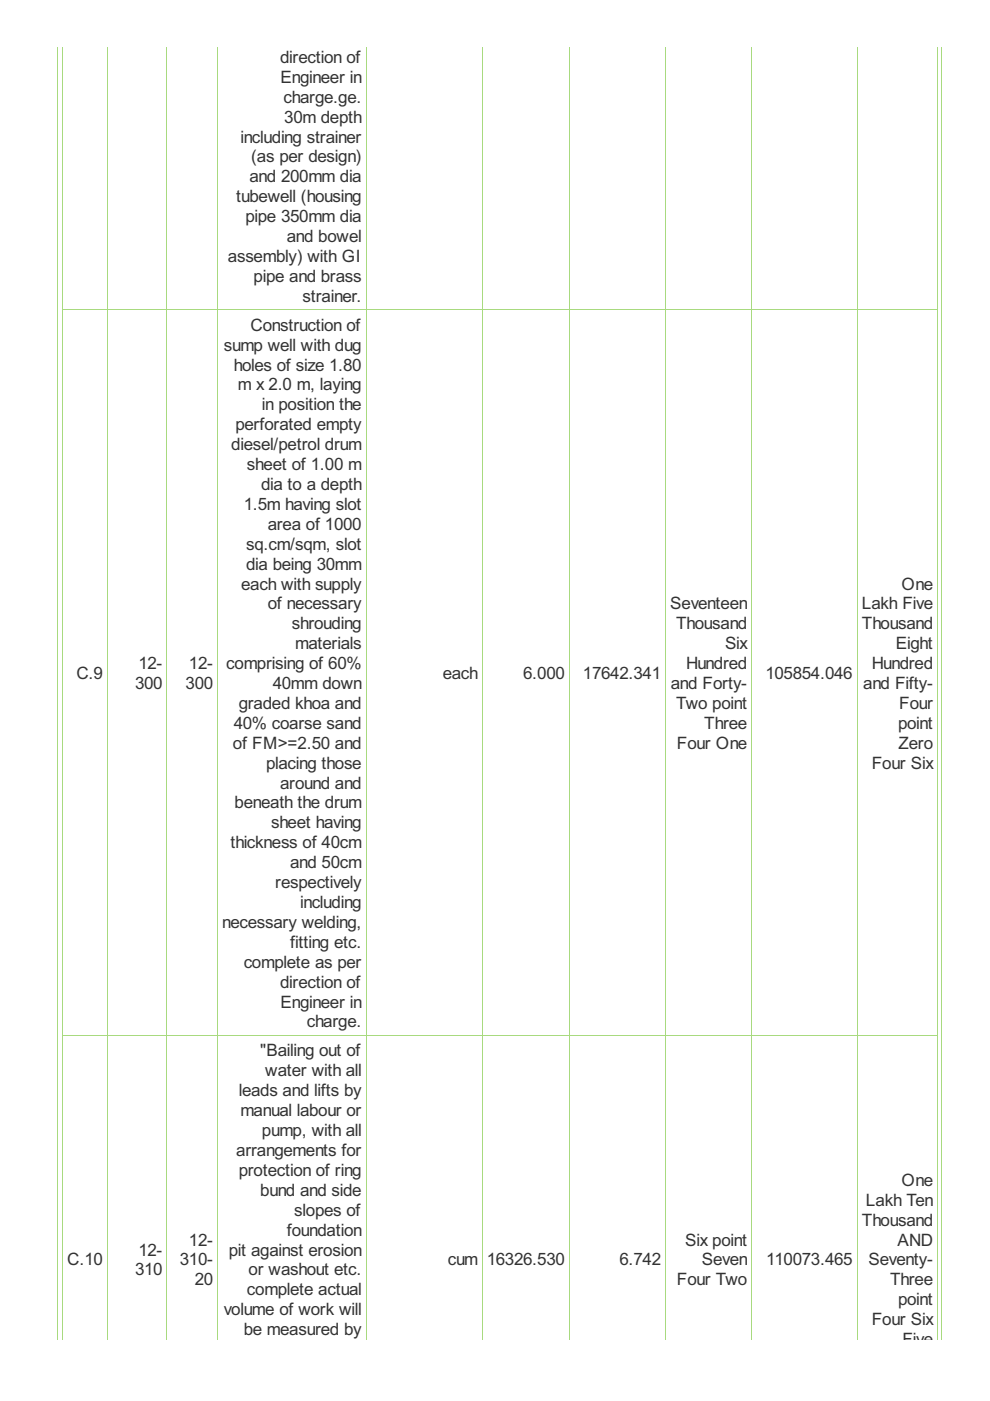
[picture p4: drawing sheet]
<svg xmlns="http://www.w3.org/2000/svg" width="210mm" height="297mm" viewBox="0 0 210 297" stroke-linecap="round" stroke-linejoin="round" font-family="sans-serif">
<defs><g id="words">
<g font-size="4" fill="#333">
<text x="59.4" y="13.3">direction of</text>
<text x="59.5" y="17.6">Engineer in</text>
<text x="60.1" y="21.8">charge.ge.</text>
<text x="60.3" y="26">30m depth</text>
<text x="51" y="30.2">including strainer</text>
<text x="53.2" y="34.4">(as per design)</text>
<text x="52.9" y="38.7">and 200mm dia</text>
<text x="50.1" y="42.9">tubewell (housing</text>
<text x="52" y="47.1">pipe 350mm dia</text>
<text x="60.8" y="51.3">and bowel</text>
<text x="48.3" y="55.5">assembly) with GI</text>
<text x="53.8" y="59.8">pipe and brass</text>
<text x="64.2" y="64">strainer.</text>
<text x="53.1" y="70.1">Construction of</text>
<text x="47.4" y="74.4">sump well with dug</text>
<text x="49.6" y="78.6">holes of size 1.80</text>
<text x="50.4" y="82.8">m x 2.0 m, laying</text>
<text x="55.5" y="87">in position the</text>
<text x="49" y="95.5">diesel/petrol drum</text>
<text x="49.9" y="91.2">perforated empty</text>
<text x="52.4" y="99.7">sheet of 1.00 m</text>
<text x="55.4" y="103.9">dia to a depth</text>
<text x="51.7" y="108.1">1.5m having slot</text>
<text x="56.8" y="112.3">area of 1000</text>
<text x="52.2" y="116.6">sq.cm/sqm, slot</text>
<text x="51.1" y="125">each with supply</text>
<text x="52.2" y="120.8">dia being 30mm</text>
<text x="191.2" y="125">One</text>
<text x="56.8" y="129.2">of necessary</text>
<text x="142.1" y="129.2">Seventeen</text>
<text x="182.7" y="129.2">Lakh Five</text>
<text x="61.9" y="133.4">shrouding</text>
<text x="62.6" y="137.7">materials</text>
<text x="143.3" y="133.4">Thousand</text>
<text x="153.7" y="137.7">Six</text>
<text x="182.7" y="133.4">Thousand</text>
<text x="189.9" y="137.7">Eight</text>
<text x="16.2" y="144">C.9</text>
<text x="29.3" y="141.9">12-</text>
<text x="40.1" y="141.9">12-</text>
<text x="48" y="141.9">comprising of 60%</text>
<text x="93.9" y="144">each</text>
<text x="110.9" y="144">6.000</text>
<text x="123.6" y="144">17642.341</text>
<text x="145.5" y="141.9">Hundred</text>
<text x="162.3" y="144">105854.046</text>
<text x="184.8" y="141.9">Hundred</text>
<text x="28.6" y="146.1">300</text>
<text x="39.4" y="146.1">300</text>
<text x="57.8" y="146.1">40mm down</text>
<text x="142.2" y="146.1">and Forty-</text>
<text x="183" y="146.1">and Fifty-</text>
<text x="49.6" y="154.5">40% coarse sand</text>
<text x="50.6" y="150.3">graded khoa and</text>
<text x="143.3" y="150.3">Two point</text>
<text x="149.3" y="154.5">Three</text>
<text x="190.4" y="154.5">point</text>
<text x="190.6" y="150.3">Four</text>
<text x="49.4" y="158.8">of FM&gt;=2.50 and</text>
<text x="143.5" y="158.8">Four One</text>
<text x="190.5" y="158.8">Zero</text>
<text x="56.4" y="163">placing those</text>
<text x="59.4" y="167.2">around and</text>
<text x="184.8" y="163">Four Six</text>
<text x="49.7" y="171.4">beneath the drum</text>
<text x="48.9" y="179.9">thickness of 40cm</text>
<text x="57.5" y="175.6">sheet having</text>
<text x="61.5" y="184.1">and 50cm</text>
<text x="58.3" y="188.3">respectively</text>
<text x="47.1" y="196.7">necessary welding,</text>
<text x="63.6" y="192.5">including</text>
<text x="61.5" y="201">fitting etc.</text>
<text x="51.7" y="205.2">complete as per</text>
<text x="59.4" y="209.4">direction of</text>
<text x="59.5" y="213.6">Engineer in</text>
<text x="65" y="217.8">charge.</text>
<text x="55.2" y="224">&quot;Bailing out of</text>
<text x="50.6" y="232.4">leads and lifts by</text>
<text x="56.2" y="228.2">water with all</text>
<text x="51" y="236.7">manual labour or</text>
<text x="50.1" y="245.1">arrangements for</text>
<text x="55.5" y="240.9">pump, with all</text>
<text x="50.6" y="249.3">protection of ring</text>
<text x="191.2" y="251.4">One</text>
<text x="55.2" y="253.5">bund and side</text>
<text x="62.4" y="257.8">slopes of</text>
<text x="183.6" y="255.6">Lakh Ten</text>
<text x="60.8" y="262">foundation</text>
<text x="182.7" y="259.9">Thousand</text>
<text x="14.3" y="268.3">C.10</text>
<text x="29.3" y="266.2">12-</text>
<text x="38.1" y="268.3">310-</text>
<text x="40.1" y="264.1">12-</text>
<text x="48.5" y="266.2">pit against erosion</text>
<text x="94.9" y="268.3">cum</text>
<text x="103.2" y="268.3">16326.530</text>
<text x="131.3" y="268.3">6.742</text>
<text x="145.3" y="264.1">Six point</text>
<text x="148.8" y="268.3">Seven</text>
<text x="162.4" y="268.3">110073.465</text>
<text x="184.1" y="268.3">Seventy-</text>
<text x="190.3" y="264.1">AND</text>
<text x="28.6" y="270.4">310</text>
<text x="41.3" y="272.5">20</text>
<text x="52.4" y="274.6">complete actual</text>
<text x="52.7" y="270.4">or washout etc.</text>
<text x="143.5" y="272.5">Four Two</text>
<text x="188.7" y="272.5">Three</text>
<text x="47.4" y="278.9">volume of work will</text>
<text x="184.8" y="281">Four Six</text>
<text x="190.4" y="276.7">point</text>
<text x="51.7" y="283.1">be measured by</text>
<text x="191.3" y="285.2">Five</text>
</g>
</g></defs>
<g fill="none" stroke="#a8da7f" stroke-width=".21">
<path d="M12.2 9.9v274.1M13.2 9.9v274.1M22.7 9.9v274.1M35.4 9.9v274.1M46.1 9.9v274.1M77.6 9.9v274.1M102.2 9.9v274.1M120.7 9.9v274.1M141.1 9.9v274.1M159.4 9.9v274.1M181.7 9.9v274.1M198.8 9.9v274.1"/>
<path d="M199.6 9.9v274.1M13.2 65.6h185.6M13.2 219.5h185.6"/>
</g>
<use href="#words"/>
</svg>
